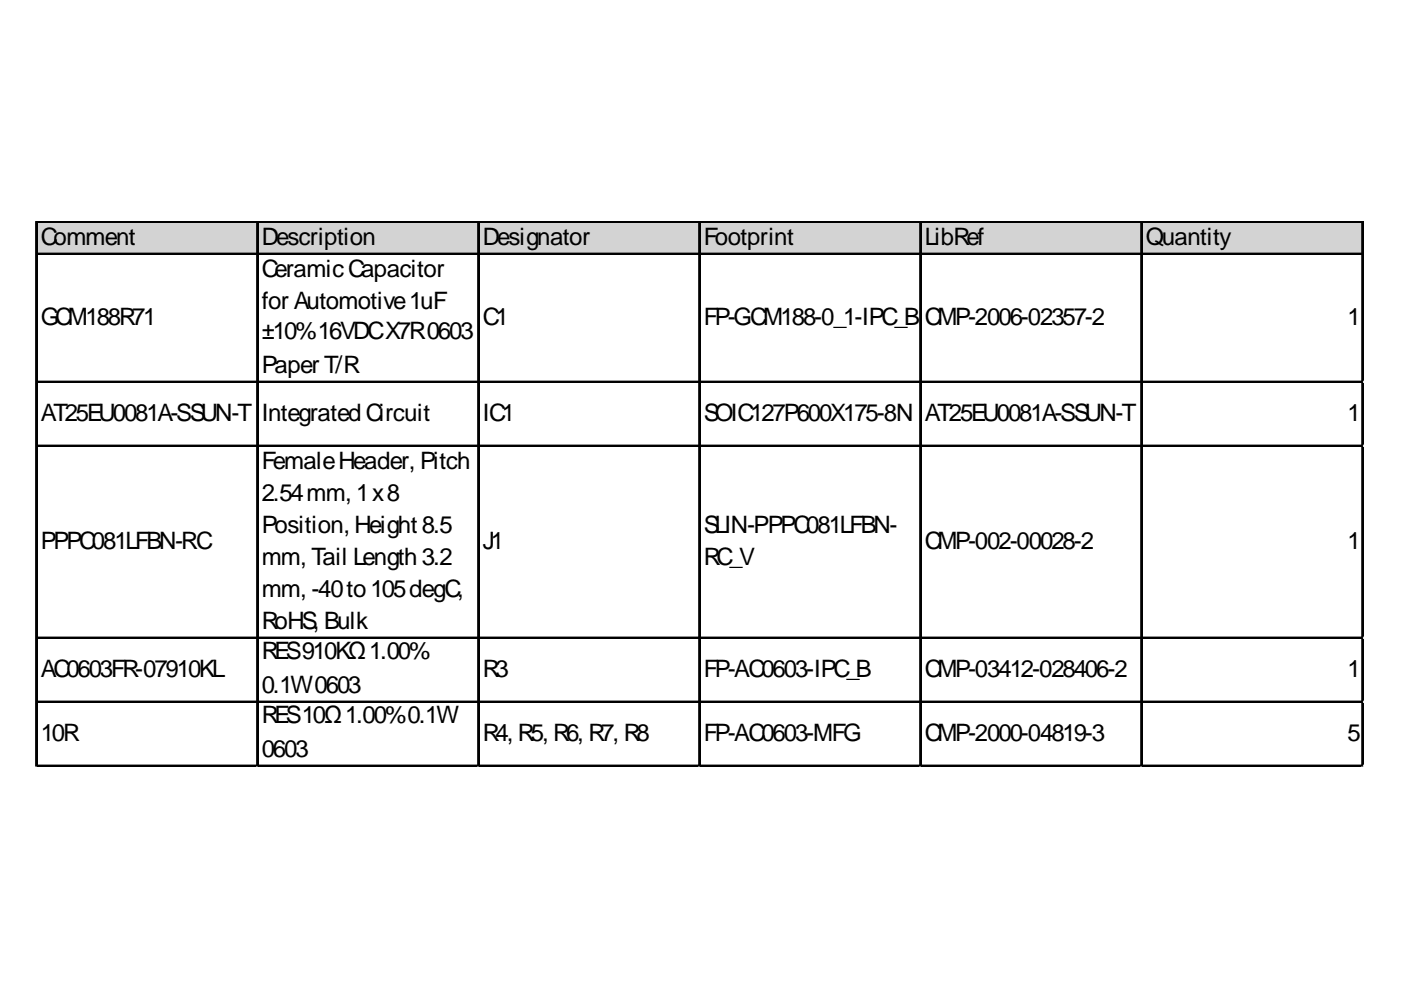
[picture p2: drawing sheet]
<svg xmlns="http://www.w3.org/2000/svg" width="297mm" height="210mm" viewBox="0 0 297 210" stroke-linecap="round" stroke-linejoin="round" font-family="sans-serif">
<defs><g id="words">
<g font-size="5.1">
<text x="8.6" y="51.9">Comment</text>
<text x="55.5" y="51.9">Description</text>
<text x="102.4" y="51.9">Designator</text>
<text x="149.2" y="51.9">Footprint</text>
<text x="196.1" y="51.9">LibRef</text>
<text x="242.9" y="51.9">Quantity</text>
<text x="55.5" y="58.7">CeramicCapacitor</text>
<text x="55.5" y="65.5">for Automotive1uF</text>
<text x="8.6" y="68.9">GCM188R71</text>
<text x="55.5" y="71.9">±10%16VDCX7R0603</text>
<text x="102.4" y="68.9">C1</text>
<text x="149.2" y="68.9">FP-GCM188-0_1-IPC_B</text>
<text x="196.1" y="68.9">CMP-2006-02357-2</text>
<text x="285.7" y="68.9">1</text>
<text x="55.5" y="79">Paper T/R</text>
<text x="8.6" y="89.2">AT25EU0081A-SSUN-T</text>
<text x="55.5" y="89.2">Integrated Circuit</text>
<text x="102.4" y="89.2">IC1</text>
<text x="149.2" y="89.2">SOIC127P600X175-8N</text>
<text x="196.1" y="89.2">AT25EU0081A-SSUN-T</text>
<text x="285.7" y="89.2">1</text>
<text x="55.5" y="99.4">FemaleHeader, Pitch</text>
<text x="55.5" y="106.2">2.54mm, 1x8</text>
<text x="55.5" y="112.9">Position, Height 8.5</text>
<text x="149.2" y="112.9">SLIN-PPPC081LFBN-</text>
<text x="8.6" y="116.3">PPPC081LFBN-RC</text>
<text x="55.5" y="119.7">mm, Tail Length 3.2</text>
<text x="102.4" y="116.3">J1</text>
<text x="149.2" y="119.7">RC_V</text>
<text x="196.1" y="116.3">CMP-002-00028-2</text>
<text x="285.7" y="116.3">1</text>
<text x="55.5" y="126.5">mm, -40to 105degC,</text>
<text x="55.5" y="133.3">RoHS, Bulk</text>
<text x="8.6" y="143.5">AC0603FR-07910KL</text>
<text x="55.5" y="139.7">RES910KΩ1.00%</text>
<text x="102.4" y="143.5">R3</text>
<text x="149.2" y="143.5">FP-AC0603-IPC_B</text>
<text x="196.1" y="143.5">CMP-03412-028406-2</text>
<text x="285.7" y="143.5">1</text>
<text x="55.5" y="146.9">0.1W0603</text>
<text x="55.5" y="153.3">RES10Ω1.00%0.1W</text>
<text x="8.6" y="157">10R</text>
<text x="55.5" y="160.4">0603</text>
<text x="102.4" y="157">R4, R5, R6, R7, R8</text>
<text x="149.2" y="157">FP-AC0603-MFG</text>
<text x="196.1" y="157">CMP-2000-04819-3</text>
<text x="285.7" y="157">5</text>
</g>
</g></defs>
<path d="M7.9 47.2h281.3v6.9h-281.3z" fill="#d3d3d3"/>
<g fill="none" stroke="#000" stroke-width=".34">
<path d="M7.6 46.9v115.7M7.8 46.9v115.7M8 46.9h281.1M8 47.1h281.1M8 53.7h281.1M8 53.9h281.1M54.5 47.3v115.3M54.6 47.3v115.3M101.3 47.3v115.3M101.5 47.3v115.3M148.2 47.3v115.3M148.4 47.3v115.3"/>
<path d="M195.1 47.3v115.3M195.2 47.3v115.3M241.9 47.3v115.3M242.1 47.3v115.3M288.8 47.3v115.3M288.9 47.3v115.3M8 80.9h281.1M8 81h281.1M8 94.4h281.1M8 94.6h281.1M8 135.1h281.1M8 135.3h281.1"/>
<path d="M8 148.7h281.1M8 148.9h281.1M8 162.3h281.1M8 162.4h281.1"/>
</g>
<path d="M7.6 162.6v.1" fill="none" stroke="#e0e0e0" stroke-width=".34"/>
<path d="M7.6 162.6l.4 .1z" fill="#e0e0e0"/>
<path d="M54.5 162.6v.1" fill="none" stroke="#e0e0e0" stroke-width=".34"/>
<path d="M54.5 162.6l.3 .1z" fill="#e0e0e0"/>
<path d="M101.3 162.6v.1" fill="none" stroke="#e0e0e0" stroke-width=".34"/>
<path d="M101.3 162.6l.4 .1z" fill="#e0e0e0"/>
<path d="M148.2 162.6v.1" fill="none" stroke="#e0e0e0" stroke-width=".34"/>
<path d="M148.2 162.6l.3 .1z" fill="#e0e0e0"/>
<path d="M195.1 162.6v.1" fill="none" stroke="#e0e0e0" stroke-width=".34"/>
<path d="M195.1 162.6l.3 .1z" fill="#e0e0e0"/>
<path d="M241.9 162.6v.1" fill="none" stroke="#e0e0e0" stroke-width=".34"/>
<path d="M241.9 162.6l.4 .1z" fill="#e0e0e0"/>
<path d="M288.8 162.6v.1" fill="none" stroke="#e0e0e0" stroke-width=".34"/>
<path d="M288.8 162.6l.3 .1z" fill="#e0e0e0"/>
<path d="M289.1 80.9h.1" fill="none" stroke="#e0e0e0" stroke-width=".34"/>
<path d="M289.1 80.9l.1 .3z" fill="#e0e0e0"/>
<path d="M289.1 94.4h.1" fill="none" stroke="#e0e0e0" stroke-width=".34"/>
<path d="M289.1 94.4l.1 .4z" fill="#e0e0e0"/>
<path d="M289.1 135.1h.1" fill="none" stroke="#e0e0e0" stroke-width=".34"/>
<path d="M289.1 135.1l.1 .4z" fill="#e0e0e0"/>
<path d="M289.1 148.7h.1" fill="none" stroke="#e0e0e0" stroke-width=".34"/>
<path d="M289.1 148.7l.1 .3z" fill="#e0e0e0"/>
<path d="M289.1 162.3h.1" fill="none" stroke="#e0e0e0" stroke-width=".34"/>
<path d="M289.1 162.3l.1 .3z" fill="#e0e0e0"/>
<use href="#words"/>
</svg>
